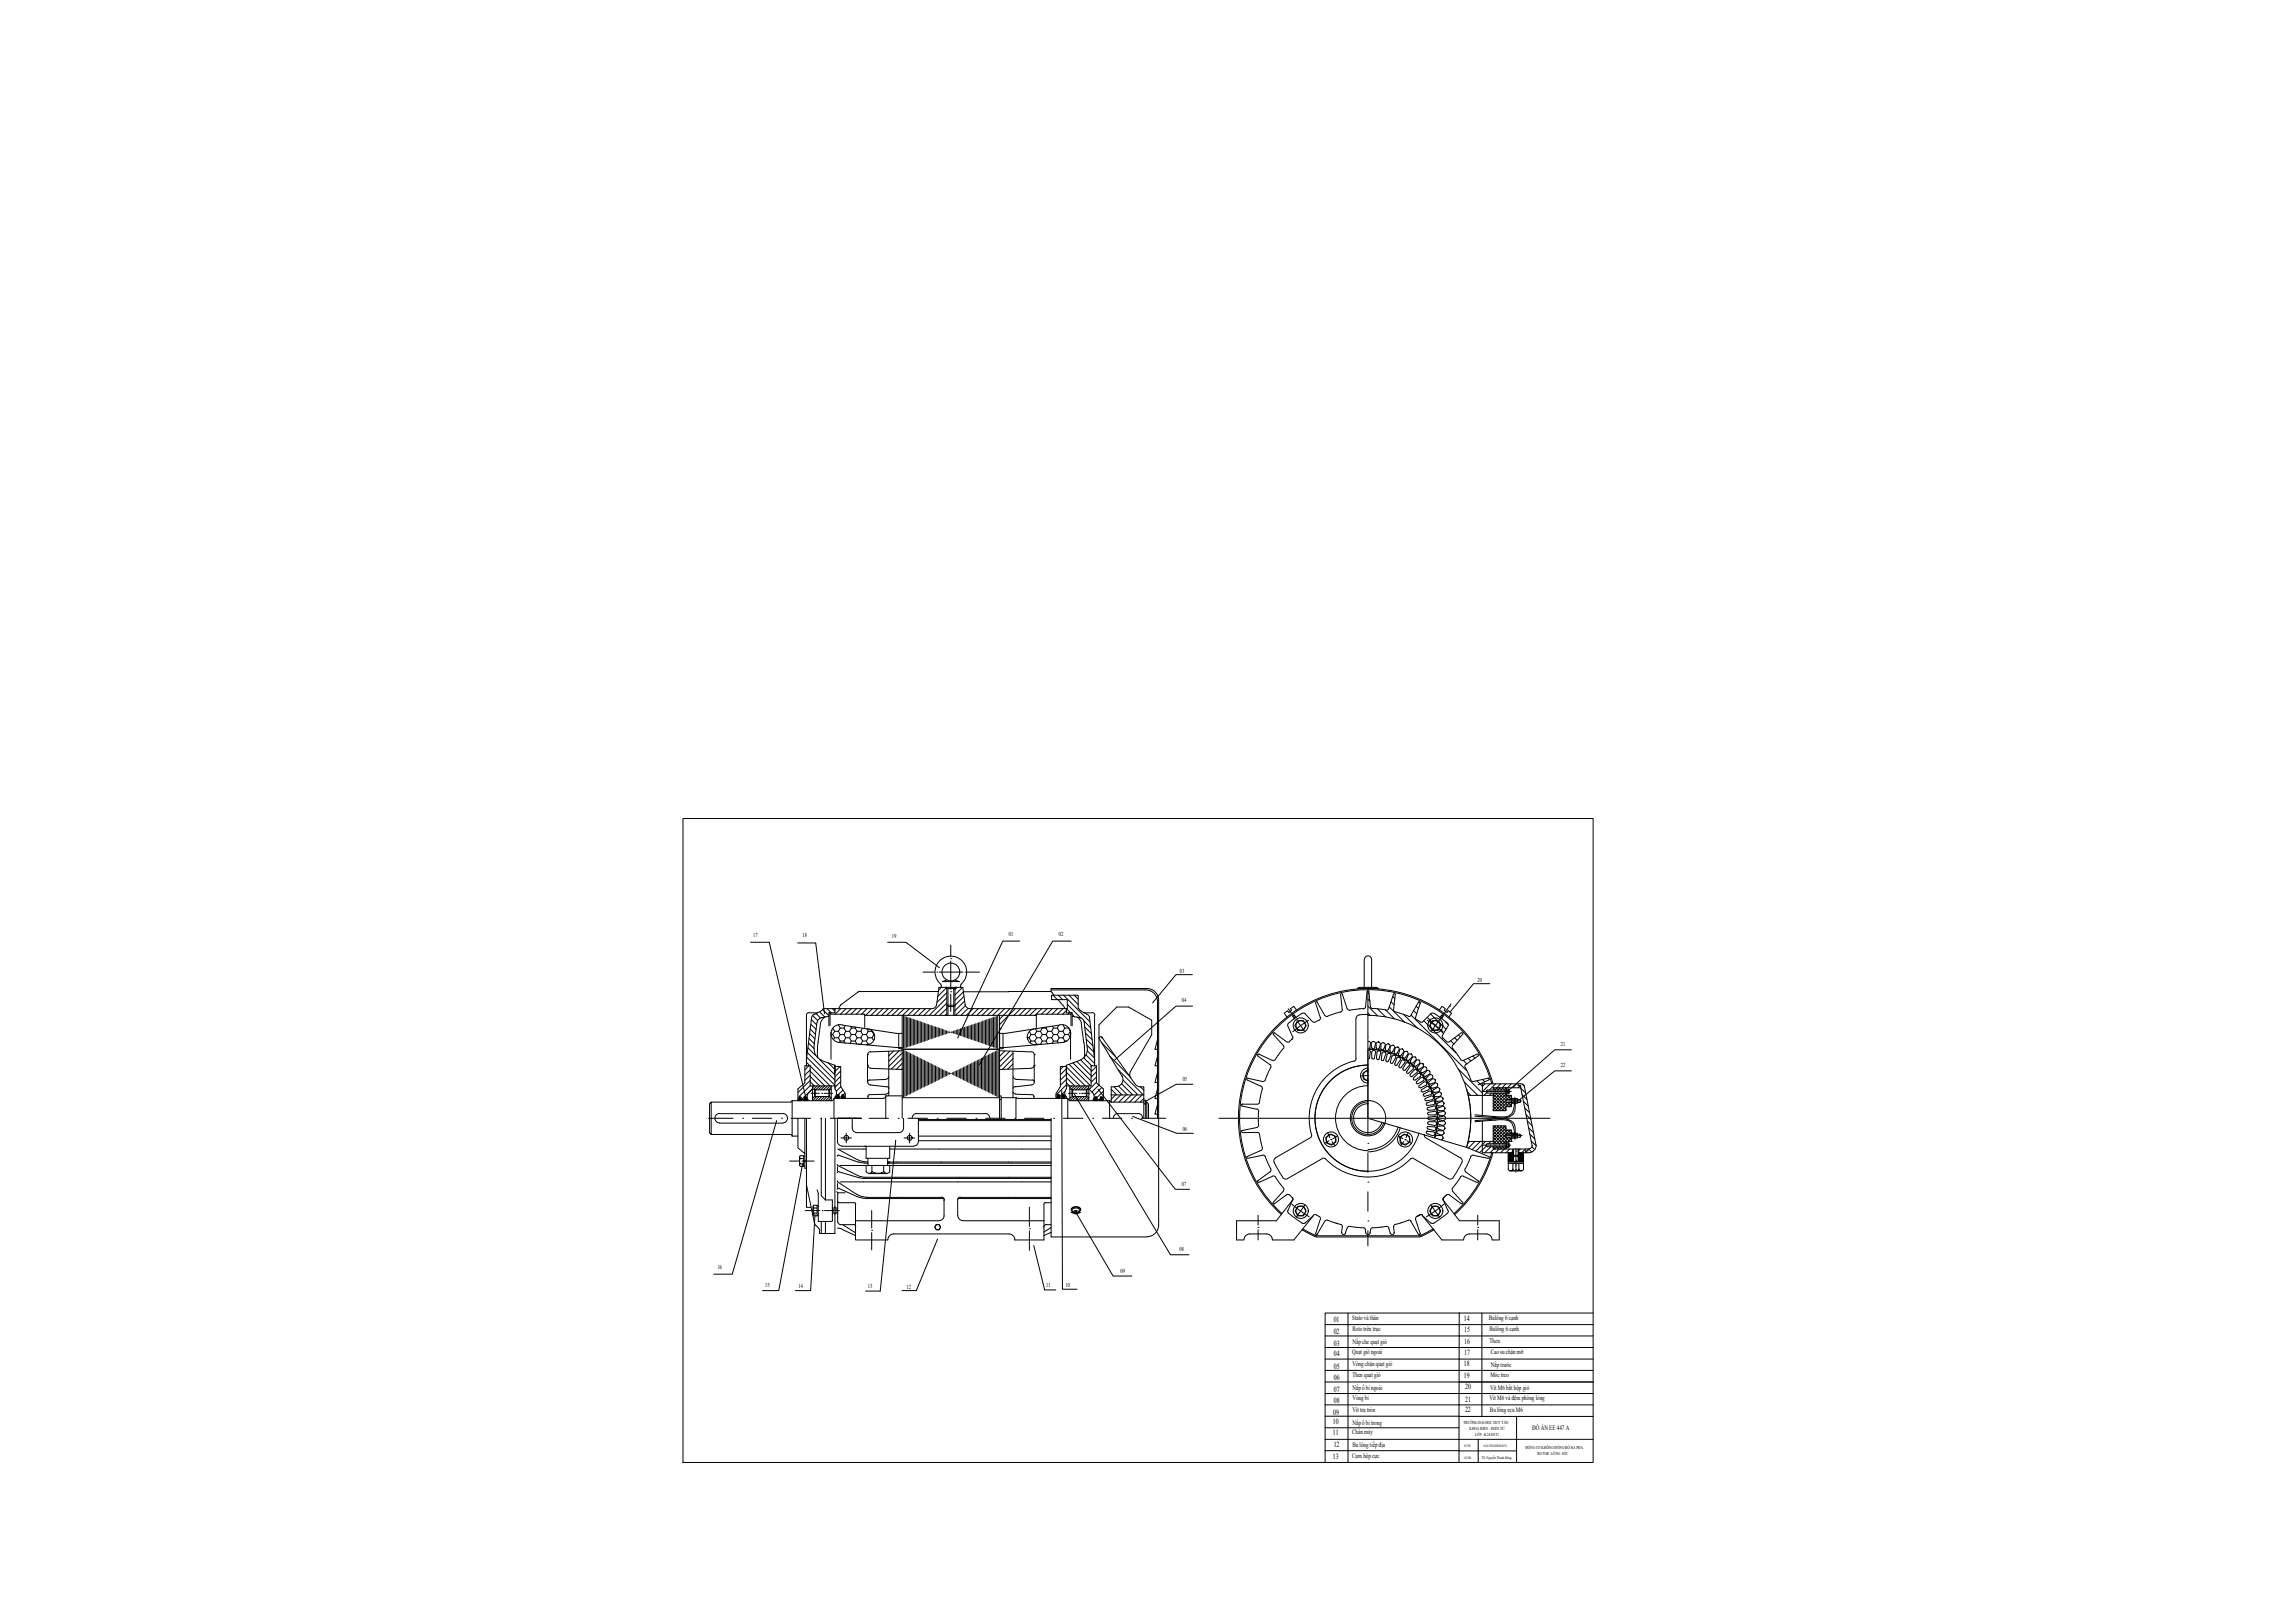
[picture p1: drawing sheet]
<svg xmlns="http://www.w3.org/2000/svg" width="420mm" height="297mm" viewBox="0 0 420 297" stroke-linecap="round" stroke-linejoin="round" font-family="sans-serif">
<defs><g id="words">
<g font-size="1.4">
<text x="244.2" y="242">01</text>
<text x="244.2" y="244.1">02</text>
<text x="268" y="241.8">14</text>
<text x="268" y="245.9">16</text>
<text x="268.1" y="243.7">15</text>
<text x="244.2" y="246.3">03</text>
<text x="244.2" y="248.2">04</text>
<text x="244.2" y="250.5">05</text>
<text x="268" y="250.1">18</text>
<text x="268" y="248">17</text>
<text x="244.2" y="252.6">06</text>
<text x="244.2" y="254.7">07</text>
<text x="244.2" y="256.8">08</text>
<text x="268" y="252.3">19</text>
<text x="268.3" y="256.5">21</text>
<text x="268.3" y="254.2">20</text>
<text x="244" y="260.7">10</text>
<text x="244" y="262.7">11</text>
<text x="244.1" y="258.9">09</text>
<text x="268.2" y="258.4">22</text>
<text x="244" y="266.9">13</text>
<text x="244.2" y="264.9">12</text>
</g>
<g font-size="1.2">
<text x="247.6" y="241.6">Stato và thân</text>
<text x="247.6" y="243.7">Roto trên trục</text>
<text x="272.6" y="241.6">Bulông 6 cạnh</text>
<text x="272.7" y="243.7">Bulông 6 cạnh</text>
<text x="272.7" y="245.7">Then</text>
<text x="247.6" y="247.9">Quạt gió ngoài</text>
<text x="247.6" y="246">Nắp che quạt gió</text>
<text x="247.6" y="250">Vòng chặn quạt gió</text>
<text x="272.9" y="247.9">Cao su chặn mỡ</text>
<text x="273" y="250.2">Nắp trước</text>
<text x="247.6" y="256.3">Vòng bi</text>
<text x="247.6" y="254.4">Nắp ổ bi ngoài</text>
<text x="247.6" y="252.1">Then quạt gió</text>
<text x="272.7" y="256.3">Vít M6 và đệm phòng lỏng</text>
<text x="272.8" y="254.4">Vít M6 bắt hộp gió</text>
<text x="272.9" y="252">Móc treo</text>
<text x="247.6" y="262.5">Chân máy</text>
<text x="247.6" y="260.7">Nắp ổ bi trong</text>
<text x="247.6" y="258.3">Vít trụ tròn</text>
<text x="272.8" y="258.4">Bu lông ecu M6</text>
<text x="280.5" y="261.6">ĐỒ ÁN EE 447 A</text>
<text x="247.6" y="266.8">Cụm hộp cực</text>
<text x="247.6" y="264.9">Bu lông tiếp địa</text>
</g>
<g font-size="1.1">
<text x="137.9" y="171.5">17</text>
<text x="146.9" y="171.6">18</text>
<text x="163.3" y="171.7">19</text>
<text x="184.7" y="171.4">01</text>
<text x="193.9" y="171.3">02</text>
<text x="216" y="178">03</text>
<text x="270.5" y="179.7">20</text>
<text x="216.4" y="183.4">04</text>
<text x="285.7" y="191.4">21</text>
<text x="216.5" y="197.9">05</text>
<text x="285.7" y="195.2">22</text>
<text x="216.5" y="207.1">06</text>
<text x="216.4" y="217.1">07</text>
<text x="131.4" y="232.3">16</text>
<text x="205.1" y="232.9">09</text>
<text x="215.9" y="229">08</text>
<text x="140.1" y="235.6">15</text>
<text x="146.2" y="235.7">14</text>
<text x="158.9" y="235.7">13</text>
<text x="166" y="235.8">12</text>
<text x="191.5" y="235.6">11</text>
<text x="195.1" y="235.5">10</text>
</g>
<g font-size=".8">
<text x="267.9" y="260.5">TRƯỜNG ĐẠI HỌC DUY TÂN</text>
<text x="269.1" y="261.6">KHOA ĐIỆN - ĐIỆN TỬ</text>
<text x="270.1" y="262.9">LỚP : K24 EDT1</text>
<text x="279.3" y="265.2">ĐỘNG CƠ KHÔNG ĐỒNG BỘ BA PHA</text>
<text x="281.5" y="266.3">ROTOR LỒNG SÓC</text>
</g>
<text font-size=".7" x="271.3" y="267">TS. Nguyễn Thanh Hùng</text>
<g font-size=".6">
<text x="268" y="264.7">SVTH</text>
<text x="268" y="267">GVHD</text>
<text x="271.6" y="264.8">NGUYỄN ĐÌNH ĐỨC</text>
</g>
</g></defs>
<!-- layer: 0 -->
<g fill="none" stroke="#000" stroke-width=".18">
<path d="M125 149.8h166.7v117.9h-166.7zM137.4 172.5h3.4l6.8 28.5M146 172.6h3.3l1.6 12.9M162.5 172.5h3.3l6.2 4.6M169 177.9h2.1M171.5 177.9h.1M171.9 177.9h4.4M173.3 179.4l-.8 .2h3.1l-.8-.2M174.1 175.5h.1M174.1 173v2M174.1 175.9v5.2M176.7 177.9h.1"/>
<path d="M177.1 177.9h2.2M186.7 172.2h-3.1l-8.3 17.8M196.1 172.2h-3.4l-13.4 22.7M218.3 178.4h-3l-4.3 5.1M249.8 175.6v5.1M249.8 175.6a.66 .66 0 0 1 .7-.7 .66 .66 0 0 1 .6 .7M251.1 175.6v5.1M147.6 194.4l4.4 4.3-.8 .8M147.7 193.5l5.2 5.1M147.8 192.6l5.1 5.1M147.9 191.8l1.4 1.4M148 190.9l1 1"/>
<path d="M148.1 200a.95 .95 0 0 0-.2 1.2M148.1 185.4h1.5M148.1 195.1l-.8 .7M148.1 185.3l-.4 .2-.1 .3v9.3M148.1 190.1l1 .9M148.2 189.2l1 .9M148.3 197l1.8 1.7-.8 .7-.6-.1-.7 .7M148.3 198l.8 .7M148.3 196l2.7 2.7-.7 .8M148.3 188.3l1 1M148.3 195.8l-1 1M148.3 196.8l-1 .9"/>
<path d="M148.3 197.7l-2.2 2.2M148.3 198.7l-2 2M148.4 187.5l1 .9M148.5 186.6l1 1M148.7 198.7h-.4v-3.6h-1v3.1l-1.2 1.1v1.9M148.7 199.2l-1.9 2M148.8 185.9l.9 .9M149 185.6l-.4 .7-1 7.6M149.1 191.8a2.14 2.14 0 0 0 1.3 2.2M149.1 198.7l-.4 .4M149.2 185.6l-.2 .1M149.3 199.5l-.2 .1v.9l.2 .2"/>
<path d="M149.3 199.5v1.2M149.3 199.5h2.5M149.4 185.5l.8 .8M149.5 187.2l-.5 4.6M149.6 198.7l-.6 .7M149.7 185.4l-.5 .2M149.8 190.7l-.2 1.5 .1 1.4M150.1 193.9l2.8 2.8M150.1 185.2l.9 .9M150.2 187.2l-.4 3.6M150.4 194.1l2.5 .9v.2h1v3.7l.9 1.2v.9M150.5 186.2a1.08 1.08 0 0 0-.9 1"/>
<path d="M150.5 198.7l-.7 .8M150.6 184.8l1.2 1.1M150.7 184.6a1.55 1.55 0 0 1-1 .7M151.1 186.1l-.5 .4-.4 .6M151.4 184.6l.8 .8-.2 .2M151.5 198.7l-.8 .8M151.6 194.5l1.3 1.2M151.7 199.5h.1M151.8 186v-.6h.2v2.3M151.8 199.5l.1 .1v.9l-.1 .2M151.8 186l-1.4 .3M151.8 186v1.8"/>
<path d="M151.8 199.5v1.2M152 185.6h6.1M152.1 189.3h.3M152.2 198.7h-3.5v2.8M152.2 199.3l-.5 .1M152.2 198.7h.7M152.2 198.7v2.8M152.2 199l-.4 .4M152.2 189l-.1 4.9M152.3 188.6h.1M152.4 184.6l.5 .5M152.4 189.3l.4 .6"/>
<path d="M152.5 188.2l.3 .6M152.8 188.8h.7M152.8 189.9h.7M152.8 188.8l-.4 .5M152.8 189.9l-.2 .4M152.8 199.3a1.08 1.08 0 0 1 0 1.5M152.9 184.6v.8h-1.1M152.9 196.4v-1.4v4.3M152.9 184.6v.1M153.5 189.9l.3 .6M153.5 188.8l.3 .5M153.5 187.6l.3 .6"/>
<path d="M153.8 195.2l-.9 .9M153.8 188.2h.7M153.8 189.3h.7M153.8 190.5h.7M153.8 188.2l-.3 .6M153.8 189.3l-.3 .6M153.8 190.5l-.1 .3M153.9 183.9l-.4 .7M153.9 196l-1 1.1M153.9 197l-1 1.1M153.9 197.9l-1 1.1M153.9 184.6l-1 1"/>
<path d="M154 198.9l-.9 .8M154.2 187.6a1.63 1.63 0 0 0-2 1.2 1.63 1.63 0 0 0 1.3 2l11 .9v-2.6M154.2 187.6l9.9 1.5h1.1M154.3 199.5l-.9 .8M154.5 190.5l.2 .4M154.5 189.3l.3 .6M154.5 188.2l.3 .6M154.8 187.7l-.3 .5M154.8 188.8h.7M154.8 189.9h.7M154.8 188.8l-.3 .5M154.8 189.9l-.3 .6"/>
<path d="M154.9 184.6l-1 1M155.5 189.9l.4 .6M155.5 188.8l.4 .5M155.7 187.9l.2 .3M155.9 188.2h.7M155.9 189.3h.7M155.9 190.5h.7M155.9 188.2l-.4 .6M155.9 189.3l-.4 .6M155.9 190.5l-.3 .5M155.9 184.6l-1.1 1M156.6 190.5l.3 .6"/>
<path d="M156.6 189.3l.3 .6M156.6 188.2l.3 .6M156.7 188l-.1 .2M156.8 184.6l-1 1M156.9 188.8h.7M156.9 189.9h.7M156.9 188.8l-.3 .5M156.9 189.9l-.3 .6M157 181.6l-3.1 2.3M157.1 191.1h.5M157.4 181.5h14.4M157.4 181.4l-.3 .2"/>
<path d="M157.6 191.1v.1M157.6 189.9l.3 .6M157.6 188.8l.3 .5M157.8 184.6l-1.1 1M157.9 188.2l-.3 .6M157.9 189.3h.7M157.9 190.5h.7M157.9 189.3l-.3 .6M157.9 190.5l-.3 .6M158.1 185.6l.3 .2M158.3 188v-2.2h24.7v15.1M158.6 190.5l.3 .6"/>
<path d="M158.6 189.3l.3 .6M158.7 188.3l.2 .5M158.7 184.6l-1 1M158.8 193h.1M158.8 195h.1M158.8 193v5.1M158.9 195v.2l.5 .3M158.9 198v.3l.5 .3M158.9 188.3a1.46 1.46 0 0 1 1.2 1.6 1.46 1.46 0 0 1-1.6 1.3M158.9 188.8h.7M158.9 189.9h.7M158.9 191.1h.3"/>
<path d="M158.9 188.8l-.3 .5M158.9 189.9l-.3 .6M158.9 191.1v.1M159.2 197.6l-.3 .4M159.4 195.5l5.8 .2M159.4 198.6l2.9 .3M159.4 192.5l-.5 .2v.3M159.6 189.9l.4 .5M159.6 188.8l.4 .5M159.7 188.7l-.1 .1M159.7 184.6l-1.2 1.2M160 190.2h.1"/>
<path d="M160 189.3h.1M160 189.3l-.4 .6M160.1 189.8h.1M160.7 184.6l-1.2 1.2M161.7 184.6l-1.3 1.2M162.2 197.6l-3 .1M162.3 198.9l.4 .3M162.6 184.6l-1.2 1.2M162.7 197.1l-.3 .4h-.2M162.7 192.4v8.2M162.7 199.9l-.5 .3M163.6 192.3l-.9 .9"/>
<path d="M163.6 184.6l-1.3 1.2M164.6 184.6l-1.3 1.2M164.6 192.3l-1.9 1.9M165.2 191.7h-.7v.2h.7M165.2 185.8v6.2h17.8M165.2 192.3l-5.8 .2M165.2 192.7l-2.5 2.5M165.2 193.7l-2 2M165.2 194.6l-1.1 1.1M165.2 195.6l-.1 .1M165.4 185.9v5.9M165.4 192.2v8.6"/>
<path d="M165.6 184.6l-1.3 1.2M165.7 186v5.8M165.7 192.3v8.3M165.9 186.1v5.6M165.9 192.4v8.1M166.2 186.2v5.4M166.2 192.6v7.8M166.4 186.3v5.2M166.4 192.7v7.6M166.5 184.6l-1.2 1.2M166.7 186.4v5M166.7 192.8v7.3"/>
<path d="M166.9 186.5v4.8M166.9 192.9v7.1M167.2 186.5v4.7M167.2 193.1v6.8M167.5 186.6v4.6M167.5 193.2v6.6M167.5 184.6l-1.3 1.2M167.7 186.7v4.4M167.7 193.3v6.3M168 186.8v4.2M168 193.4v6.1M168.2 186.9v4"/>
<path d="M168.2 193.6v5.8M168.4 184.6l-1.2 1.2M168.5 187v3.8M168.5 193.7v5.5M168.7 187.1v3.6M168.7 193.8v5.3M169 187.1v3.6M169 194v5M169.2 187.3v3.3M169.2 194.1v4.8M169.4 184.6l-1.2 1.2M169.5 187.4v3.1"/>
<path d="M169.5 194.2v4.5M169.7 187.4v3M169.7 194.3v4.4M170 187.5v2.8M170 194.5v4M170.3 187.6v2.6M170.3 194.6v3.8M170.4 184.6l-1.3 1.2M170.5 187.7v2.4M170.5 194.7v3.6M170.8 187.8v2.2M170.8 194.8v3.3"/>
<path d="M171 187.9v2M171 195v3M171.3 187.9v2M171.3 195.1v2.8M171.5 183.8a.87 .87 0 0 1-.7 .8h-20.1M171.5 188v1.8M171.5 195.2v2.6M171.8 188.1v1.6M171.8 195.4v2.2M171.8 181.2l.5-.5h4l.4 3.1M172 188.2v1.4M172 195.5v2"/>
<path d="M172.2 180.1l.1 .3M172.2 180.1a2.9 2.9 0 0 1-.2-4.2 2.9 2.9 0 0 1 4.2 0 2.9 2.9 0 0 1-.3 4.2M172.3 188.3v1.2M172.3 195.6v1.8M172.3 180.4v.3h-.4l-.4 3.1M172.5 188.4v1M172.5 195.7v1.6M172.8 188.5v.8M172.8 195.9v1.2M173 188.6v.7M173 196v1M173.2 180.7l.2 .2"/>
<path d="M173.3 180.8l-1.6 1.6M173.3 188.7v.5M173.3 196.1v.8M173.3 185.8v-4.9h1.5v4.9M173.3 184h1.5l-.2 .2h-1zM173.3 182.6l-3.2 3.2M173.3 181.7l-1.8 1.8M173.3 183.6l-2.2 2.2M173.3 184.6l-1.3 1.2M173.3 185.5l-.3 .3M173.6 180.9v4.9M173.6 188.8v.3"/>
<path d="M173.6 196.2v.6M173.8 188.8v.2M173.8 196.3v.3M174.1 181.5h.1M174.1 188.9h.1M174.1 181.9v3.2M174.1 196.5h.1M174.3 188.8v.2M174.4 196.3v.3M174.6 188.8v.3M174.6 180.9v4.9M174.6 196.2v.6"/>
<path d="M174.8 188.6v.6M174.9 196.1v.8M175.1 180.7l-.3 .2M175.1 188.5v.8M175.1 196v1M175.2 180.7l-.4 .4M175.3 188.5v.8M175.4 195.9v1.2M175.6 188.4v1M175.6 195.7v1.6M175.8 180.4v.3M175.8 188.3v1.2"/>
<path d="M175.9 195.6v1.8M176 180.1l-.1 .3M176.1 188.2v1.4M176.1 195.5v2M176.2 180.7l-1.4 1.4M176.3 188.1v1.6M176.4 195.4v2.2M176.5 182.4l-1.7 1.6M176.6 183.2l-1.8 1.8M176.6 188v1.8M176.6 195.2v2.6M176.7 183.8a.87 .87 0 0 0 .7 .8h10.4"/>
<path d="M176.7 184.1l-1.8 1.7M176.9 187.9v2M176.9 195.1v2.8M177.1 187.9v2.1M177.2 195v3M177.2 184.6l-1.3 1.2M177.4 187.8v2.3M177.4 194.8v3.3M177.6 187.7v2.4M177.7 194.7v3.6M177.9 187.6v2.6M177.9 194.6v3.8"/>
<path d="M178.1 184.6l-1.2 1.2M178.1 187.5v2.8M178.2 194.5v4M178.4 187.4v3M178.4 194.3v4.4M178.6 187.4v3.1M178.7 194.2v4.5M178.9 187.3v3.3M178.9 194.1v4.8M179.1 184.6l-1.2 1.2M179.1 187.2v3.5M179.2 194v5"/>
<path d="M179.4 187.1v3.6M179.4 193.8v5.3M179.6 187v3.8M179.7 193.7v5.5M179.9 186.9v4M179.9 193.6v5.8M180.1 184.6l-1.3 1.2M180.2 186.8v4.2M180.2 193.4v6.1M180.4 186.7v4.4M180.5 193.3v6.3M180.7 186.6v4.6"/>
<path d="M180.7 193.2v6.6M180.9 186.5v4.8M181 193.1v6.8M181 184.6l-1.2 1.2M181.2 186.5v4.9M181.2 192.9v7.1M181.4 186.4v5.1M181.5 192.8v7.3M181.6 186.3v5.2M181.7 192.7v7.6M181.9 186.2v5.4M182 192.6v7.8"/>
<path d="M182 184.6l-1.3 1.2M182.1 186.1v5.6M182.2 192.4v8.1M182.4 186v5.8M182.5 192.3v8.3M182.7 186v5.9M182.7 192.2v8.6M183 192.1h-17.8v8.8M183 192.3l5.8 .2M183 184.6l-1.3 1.2M183 192.3h.1M183.1 185.8h6.6"/>
<path d="M183.3 188.2l-.3 .3M183.6 189.1v2.6h-.6M183.9 184.6l-1.2 1.2M184 192.3l-1 1M184.6 181.5h7.5M184.7 181.5h-8.3l-1.6 1.6M184.9 192.3l-1.9 2M184.9 184.6l-1.9 1.9M185.4 192.4v8.5M185.4 192.8l-2.4 2.5M185.4 193.7l-1.9 2M185.4 194.7l-.9 1"/>
<path d="M185.5 199.9l.5 .3M185.5 197.1l.3 .4h.2M185.9 184.6l-2.9 2.9M185.9 198.9l-.4 .3M186 197.6l3 .1M186.8 184.6l-1.2 1.2M187.8 184.6h7.5M187.8 184.6l-1.2 1.2M188 189.8h.1M188 189.9h.4M188.1 190.2h.1M188.4 189.9l.4 .6"/>
<path d="M188.5 188.8l.3 .5M188.8 189.3h.6M188.8 190.5h.6M188.8 189.3l-.4 .6M188.8 190.5l-.3 .4M188.8 195.5l-5.8 .2M188.8 184.6l-1.2 1.2M188.8 192.5l.5 .2v.3M189 197.6l.3 .4M189.3 188.3a1.46 1.46 0 0 0-1.2 1.6 1.46 1.46 0 0 0 1.6 1.3M189.3 193v5.3l-.5 .3-2.9 .3M189.3 195v.2l-.5 .3"/>
<path d="M189.3 195h.1M189.3 193h.1M189.4 190.5l.4 .6M189.4 189.3l.4 .6M189.6 188.3l.2 .5M189.7 185.8v2.3M189.8 184.6l-1.3 1.2M189.8 188.8h.7M189.8 189.9h.7M189.8 191.1h.7M189.8 188.8l-.4 .5M189.8 189.9l-.4 .6"/>
<path d="M189.8 191.1l-.1 .1M189.9 185.6h6.2M190 185.6l-.3 .2M190.5 191.1v.1M190.5 189.9l.3 .6M190.5 188.8l.3 .5M190.7 184.6l-1.2 1.2M190.8 188.1v.1M190.8 188.2h.7M190.8 189.3h.7M190.8 190.5h.7M190.8 188.2l-.3 .6"/>
<path d="M190.8 189.3l-.3 .6M190.8 190.5l-.3 .6M191.5 190.5l.3 .5M191.5 189.3l.3 .6M191.5 188.2l.3 .6M191.6 188l-.1 .2M191.7 184.6l-1 1M191.8 188.8h.7M191.8 189.9h.7M191.8 188.8l-.3 .5M191.8 189.9l-.3 .6M192.2 181.4l.5 .3"/>
<path d="M192.4 181.2h17.4a2.14 2.14 0 0 1 2.1 2.1M192.5 189.9l.4 .6M192.5 188.8l.4 .5M192.5 182.9l.1 .1M192.6 181.7l.4 .4M192.6 184.6l-1 1M192.7 187.8l.2 .4M192.8 182.1l.8 .9M192.9 188.2h.7M192.9 189.3h.7M192.9 190.5h.7M192.9 188.2l-.4 .6"/>
<path d="M192.9 189.3l-.4 .6M192.9 190.5l-.3 .5M193.6 190.5l.1 .4M193.6 189.3l.3 .6M193.6 188.2l.3 .6M193.6 184.6l-1 1M193.7 183l.8 .9M193.7 182.1l.8 .9M193.8 187.6l-.2 .6M193.9 188.8h.7M193.9 189.9h.7M193.9 188.8l-.3 .5"/>
<path d="M193.9 189.9l-.3 .6M194 187.6l-9.9 1.5h-1.1M194 187.6a1.63 1.63 0 0 1 2 1.2 1.63 1.63 0 0 1-1.4 2l-11 .9v.2h-.6M194.4 199.6l.1 36.4h2.7M194.6 183.9l.4 .7M194.6 189.9l.3 .6M194.6 188.8l.3 .5M194.6 187.6l.3 .6M194.6 184.6l-1 1M194.7 195.2l-.6 .5M194.7 182.1l4.8 4.9M194.9 188.2h.7"/>
<path d="M194.9 189.3h.7M194.9 190.5h.4M194.9 188.2l-.3 .6M194.9 189.3l-.3 .6M194.9 190.5l-.1 .2M195 199.8l-1.3 1.2-.2-.1M195.2 198.7h4.6v-3.6h.9v3.1l1.3 1.1v1.9h-.2M195.2 184.6v.8h1.1M195.2 196.4v-1.4v3.7M195.2 198.7v.6a1.08 1.08 0 0 0 0 1.5M195.2 184.6h.2v-1.6h-2.9v-.9h4.9v2.5M195.2 184.9l-.7 .7"/>
<path d="M195.2 195.6l-1.1 1.1M195.2 196.6l-1.1 1.1M195.2 197.6l-1.1 1M195.2 198.5l-1.9 1.9M195.2 196.2l2.5 2.5M195.2 195.3l3.5 3.4M195.2 198.1l.6 .6M195.2 197.2l1.6 1.5M195.2 184.6l.8 .8M195.4 183.8l2.5 2.6M195.6 189.3l.3 .5M195.6 188.2l.3 .5"/>
<path d="M195.6 188.1v.1M195.7 182.1l1.7 1.7M195.7 194.8l4 3.9M195.8 185.4l-.3 .2M195.8 188.6h.1M195.9 198.7v2.8M195.9 199.3l.4 .2M195.9 189l.1 4.9M195.9 188.8l-.3 .5M196.2 198.7l-.3 .4M196.3 186v-.6h-.2v2.3M196.3 186v1.7"/>
<path d="M196.3 186l1.3 .3M196.3 185.7l.4 .4M196.4 199.5h2.5l.1 .1v.9l-.1 .2M196.4 194.5l3.4 3.4M196.7 182.1l.7 .8M196.7 198.7l-.6 .7M197.1 194.3l2.7 2.6M197.2 186.1l.4 .5 .4 .5M197.2 198.7l-.9 .7M197.5 184.6l.4 .4 1 .5M197.6 186.2a1.08 1.08 0 0 1 .9 1M197.6 194.1l-2.4 .9v.2h-1.1v3.7l-.8 1.2v.9"/>
<path d="M197.7 198.7l-.7 .8M197.9 194l1.9 1.9M197.9 187.2l.5 3.6M198.1 198.7l-.7 .8M198.4 186.8l1.3 1.3M198.4 185.4h1.6M198.4 193.6l1.5 1.5M198.4 190.7l.2 1.4-.1 1.4M198.5 187.2l.5 4.6M198.6 187.9l1.2 1.3M198.6 198.7l-.7 .8M198.7 189.1l1.3 1.2"/>
<path d="M198.8 199.5h.1M198.8 193.1l1.6 1.5M198.9 185.6l.1 .1M198.9 190.2l1.2 1.2M198.9 199.5v1.2M199 191.3l1.2 1.2M199 185.6l.5 .7M199 192.3l1.3 1.3M199.1 191.8a2.14 2.14 0 0 1-1.4 2.2M199.1 198.7l-.7 .8M199.3 198.7v2.8M199.3 199.3l.8 .7"/>
<path d="M199.3 199l-.4 .4M199.3 199.3l-.3 .2M199.5 186.3l.9 7.6M199.8 195.1v.1M200 185.3l.4 .2v.3M200 200a.95 .95 0 0 1 .1 1.2M200.4 185.8v9.3M200.7 195.2l-.9 1M200.7 196.2l-.9 .9M200.7 197.1l-.9 1M200.7 198.1l-1.3 1.3M201 199.3l14.2 18.4h2.6"/>
<path d="M201.2 190l4.2 6.9M201.6 189.8l.3 .3M201.7 190.9l2.5 2.5M201.7 199l-1.4 1.4M201.8 190l5.9 8.3a1.21 1.21 0 0 0 1.1 .6M201.8 189.9l-.3-.2-.3 .3M202 199.7l-1.2 1.2M203.2 193.3l3.5 3.5M203.4 199.4l1.1 1M203.9 198.9l1.5 1.5M204.1 198.9h-.7v2.8M204.7 195.8l4.6 4.6"/>
<path d="M204.8 198.8l1.6 1.6M205.3 198.4l2.1 2M205.4 196.9a1.29 1.29 0 0 1 0 1.4 1.29 1.29 0 0 1-1.3 .6M205.6 197.6l2.8 2.8M207 197.3a1.08 1.08 0 0 1 0-1.2l3.8-6.7v-2.7l-4.2-2.4h-2.1l-3.3 3.3v11l-1.3 1.3M209.4 199.5l-.6-.6h.6v2.8M210 180.9h-17.6v.7M210 180.9a2.14 2.14 0 0 1 2.1 2.2v41.1a2.14 2.14 0 0 1-2.1 2.1M211.9 190.3l-.5 1.8h.5M211.9 193.4l-.5 1.7h.5M211.9 196.4l-.5 1.7h.5M211.9 199.3l-.5 1.8h.5"/>
<path d="M211.9 183.3v21.4M218.3 184.1h-3l-11.2 9.9M218.4 198.4h-3.1l-5.7 3.2M228.4 197.7l2.4 1.1M228.5 197.3l2.6 .6M228.5 197.3l-.2 .1 .1 .3M230.3 193.3l2.2 1.5M230.5 192.9l2.4 1.2M230.5 192.9l-.2 .1v.2M230.9 198.8l.1 .1 .1 .4M231.1 199.3l-.5 2.4M232.5 194.8l.2 .4-.1 .2-.9 1.9a.54 .54 0 0 1-.6 .6"/>
<path d="M233.1 189.3l1.8 2 .2 .4-.1 .2M233.3 189l2.2 1.7h.4l.2-.1M233.4 189l-.3 .1v.2M235 191.9l-1.3 1.7a.54 .54 0 0 1-.7 .4M235.8 187.8l.8 1.9M235.8 184.6l1.3 1.7M236 185.3l-.3-.3-.6 .4 .5 .7M236.5 190.2l-.4 .4M236.7 186l.2 .5M236.7 189.7l-.1 .5M237 185.8l.3 .4M237 185.8h-.2l-.1 .2"/>
<path d="M237.3 186.6h.1M237.3 184.9l-.4-.7-.7 .4 .3 .3-.5 .4M237.6 186.8h1l.5 .9-.5 .9h-1l-.5-.9zM237.6 187l1.2 1.7M238.9 185.5l1.4 1.5h.5M238.9 185.5l-.5-.1-1.7 1.2a1.72 1.72 0 0 0-1 1l.1 .2M239.6 186.7l-2.9 2.1M240.9 183.6l.8 2.6M241.2 183.5l1.3 2.3 .2 .2h.4M241.2 183.4l-.2-.1-.1 .3M241.7 186.2a.91 .91 0 0 1-.9 .8M245.4 185.2l-2.3 .8"/>
<path d="M245.4 182.1l.3 2.7M245.8 184.7l-.1 .3-.3 .2M245.8 182l.8 2.6M245.8 182l-.2-.1-.2 .2M246.6 184.6l.2 .2 .3 .1M247.9 194.2a10.8 10.8 0 0 0-7.8 13.7l-.2 .3M248.5 181l.4-.3h3.1l.4 .3M248.5 180.9h3.8M248.9 185.7a.66 .66 0 0 0-.6 .7l-.1 7.6-.3 .2M249.6 184.6l-2.5 .3M250 184.2l-.2 .4h-.2M250.3 181.6l-.3 2.7"/>
<path d="M250.4 196.9h.1M250.4 196.8l-1.3 .2M250.4 195.9h-.1l-.8 .6 .1 1 .8 .4M250.4 185.4l.5 .5M250.4 184.1l1.8 1.8M250.4 182.9l.4 .3M250.4 181.6l.2 .2M250.4 180.7v26.8M250.5 189.8h.1M250.5 198.7a5.9 5.9 0 0 0-6 5.9 5.9 5.9 0 0 0 6 6M250.5 185.7h-1.6M250.5 196a.87 .87 0 0 0-.9 .9 .87 .87 0 0 0 .9 .8"/>
<path d="M250.5 195.5a1.38 1.38 0 0 0-1.4 1.4 1.38 1.38 0 0 0 1.4 1.3M250.5 185.8a18.8 18.8 0 0 1 18 24.2 18.8 18.8 0 0 0 0-10.7M250.6 181.6l.4 2.8 .1 .1 2.7 .3M250.6 181.5l-.2-.2-.1 .2M252.2 184.7l1.5 1.4M253.7 184.9l1.6 1.6M254.3 184.3l2.9 2.8M254.6 183.3l.6 .6M255 182.4l.3 .4M255.1 182l-.8 2.6-.1 .2-.4 .1M255.1 182l.2-.1 .2 .2M255.1 184.7l.1 .3 .3 .2"/>
<path d="M255.4 182.1l-.3 2.7M255.5 185.2l2.3 .8M257 185.7l2.5 2.5M258.3 185.8l10.2 10.1M258.4 185.8l-.2 .2h-.4M258.8 185l.6 .5M259.2 186.2v.2l.2 .3M259.3 184.2l.4 .4M259.4 186.7l.6 .3M259.7 183.5l-1.4 2.3M259.7 183.4l.2-.1 .1 .3M259.7 183.4l.3 .2-.8 2.6"/>
<path d="M260.5 187h-.5M260.7 186.8l5.8 5.9M261.3 186.2l3 3M261.3 186.7l.3 .3M261.7 187h.1M261.8 187.1l.6 .3M261.9 185.6l2.8 2.8M261.9 185.5l-1.4 1.5M262 185.5l.1-.1a3.9 3.9 0 0 1 1.9 1M262.2 186.8h1.1l.5 .9-.5 .9h-1.1l-.5-.9zM262.3 188.3l-.3 .4M262.4 188.3h.1"/>
<path d="M262.5 187.5h.1M262.5 187.5l.5 .4M262.8 187.6l-.4 .6M262.8 187.6h.1M263.1 188h.1M263.2 188l.5 .5M263.3 187l-.4 .5M263.3 186.9h.1M263.5 184.9l.5-.7 .6 .4-.2 .3 .5 .4M263.8 188.5h.1M263.8 186.3l-.4 .5M263.8 186.2h.1"/>
<path d="M263.8 188.5l.4 .3M264 186.4l1 .8 .1 .6M264.1 189.5l.1 .5M264.1 190l.7 .6M264.2 186l-.3 .5M264.2 186v-.2l-.2-.1-.4 .5M264.3 185.6l-.4 .6M264.3 185.5h.1M264.7 187.1l.4 .4M264.8 184.9l-.4 .6M264.8 190.6l.2 .1h.4M264.8 184.9h.1"/>
<path d="M264.9 185.3l.3-.3 .6 .4-.6 .7M265.1 187.8l-1 1.7M265.3 184.3l-.4 .5M265.3 184.2h.1M265.6 190.5l.6 .6M265.6 183.8l-.2 .3M265.9 191.9l1.5 2M266 191.3l-.2 .4 .1 .2M266.3 189.9l.5 .5M266.9 195.6l4.5 4.5M267 189.4l.4 .4M267.3 193.9l.4 .2 .2-.1"/>
<path d="M267.5 189l-2.2 1.7M267.5 189l.3 .1v.2M267.7 189.3l-1.8 2M268 198l2.5 2.5M268.3 195.4l.9 1.9a.54 .54 0 0 0 .6 .6M268.4 194.8l-.2 .4v.2M268.6 199.8l.7 .7M268.8 193.7l.5 .5M269.6 193.3l.4 .4M270.4 197.8l1 1M270.4 192.9l-2.5 1.2 .6 .6M270.4 192.9l.2 .1v.2"/>
<path d="M270.6 193.3l-2.3 1.5M271.4 197.6l.4 .4M271.4 199.8h.5M271.9 198.4l-.5 .4M271.9 199.8h.1M272 199.8h.7M272.2 200l-.5 .5M272.4 197.3l-2.7 .6M272.4 197.3l.2 .1-.1 .3M272.4 197.3l.2 .2M272.5 197.7l-1.9 .8M272.7 180h-2.9l-4.3 5.2"/>
<path d="M272.8 199.8h.1M272.8 198.4l-1.4 1.4M272.9 199.8h.6M273.1 198.3a23.5 23.5 0 0 0-35-13.7 23.5 23.5 0 0 0-3.4 37.5M273.3 198.3a23.7 23.7 0 0 0-35.3-13.8 23.7 23.7 0 0 0-3.4 37.8M273.4 199.1v.4M273.4 199.1l.4 .4M273.4 199.1h5M273.5 199.1l-.1 .1M273.6 199.8h.1M273.7 199.8h.6M273.8 198.4l-1.1 1.1"/>
<path d="M273.9 199.1l.4 .4M274.4 199.8h.1M274.5 199.1l.4 .4M274.5 199.8h.7M274.6 199.1l-.4 .4M274.7 198.4l-1.1 1.1M275.2 199.1l-.5 .4M275.3 199.8h.1M275.4 199.8h.6M275.6 199.1l.2 .1v1.1h-.1M275.7 199.5l-3.6 .1v.4l.2 .1h3.4M275.7 199.1l-.4 .4"/>
<path d="M275.7 199.1v1.4h1v2.1h-1M275.7 198.4l-.7 .7 .4 .4M275.8 199.3l.4 .1 .1 .7M275.8 199.5h.4M275.8 200h.4M276.1 199.8h.1M276.2 199.5l.1 .1M276.2 200h.1M276.2 199.8h.5M276.3 199.5h-.1M276.3 199.9l-.1 .1M276.7 198.4l-.7 .7"/>
<path d="M277.7 198.4l-.7 .7M277.9 198.4v.3h.5v.4M277.9 198.7h.1M278.3 198.7l-.4 .4M278.4 199.1l2.1 10.6M278.4 199.2l.9 .9M278.7 198.4l.4 .4M287.7 192.1h-3.1l-8.3 7.4M287.7 196h-3.1l-6.4 5.2M129.7 204.7h4.5M130.2 201.7v5.9l-.3-.3v-5.3zM130.2 201.7h14.5"/>
<path d="M130.2 207.6h14.5M131.7 203.8h11.6M131.7 205.6h11.6M131.7 203.8a.87 .87 0 0 0-.8 .8 .87 .87 0 0 0 .8 .9M136 204.7h.1M137.7 204.7h3.6M142.2 205.1l-8.1 28.1h-3.4M143.1 204.7h.1M143.3 203.8a.87 .87 0 0 1 .9 .8 .87 .87 0 0 1-.9 .9M144.6 212.5h1.8M144.7 207.6l.3 .3M144.9 204.7h3.5"/>
<path d="M145 201.4l-.3 .3M145 207.9h1.1M145 201.5v6.4M146.1 204.7v5.4l1.2 1v-6.4M146.2 201.5l.1-.7h.3l.1 .7M146.2 201.2h-.1v.3M146.2 201l.5 .5M146.3 200.8l.4 .4M146.4 211.8v1.4M146.5 200.8l-.3 .2M146.5 213h.6M146.5 211.5h.6v1"/>
<path d="M146.5 212h.6M146.5 200.8l.1 .1M146.5 211.5a.27 .27 0 0 0 0 .5l-.1 .5 .1 .5a.27 .27 0 0 0 0 .4M146.6 200.9l-.4 .3 .2 .3M146.6 201.1l-.3 .4M146.7 201.3l-.2 .2M146.8 212.5h.1M147 212.9l-4.4 23.3h-3M147.1 212.5v1h-.6M147.1 212.5h.2h-.2M147.1 213.4h.2M147.1 211.7h.2"/>
<path d="M147.2 201.5l.1-.7h.3l.1 .7M147.2 212.5h1.8M147.2 201.3l.2 .2M147.2 201.1l.4 .4M147.3 200.9l.3 .3h.3v.3M147.3 212.3v.2h-.2h.2M147.3 211.1v2.7h.3M147.4 200.8l-.1 .1M147.5 200.8l.1 .1M147.6 200.9l-.4 .3h-.5M147.6 204.7v12.2M147.6 201.3l-.1 .2"/>
<path d="M147.6 201.1l-.3 .4M147.9 201.1l-.2 .1M148.5 200.1h1.5M149 200.8l-.3 .2M149.2 200.7h.1M149.2 200.7l-.5 .2M149.3 200.7h2.5M149.5 200.7l-.7 .8M149.6 217.8l.2 .7v5h2.4l.2-.2M150 200.7l-.7 .8M150.2 204.7h.1M150.4 204.7v14.1l.7 .8"/>
<path d="M150.4 200.1h.1M150.4 200.7l-.7 .8M150.9 200.1h1.5M150.9 200.7l-.7 .8M151.1 219.6h1.3v3.7M151.1 204.7v14.9M151.4 200.7l-.7 .8M151.8 200.7l.4 .2-.6 .6M151.8 200.7h-.1M151.8 200.7l-.6 .8M152 204.7h4.7M152.2 201.3l-.1 .2"/>
<path d="M152.7 201l-.2 .4-.3 .1h-7.2M152.7 201h9M152.7 201v3.7M152.9 204.7v16.4h.5M153.2 218.1l.2 .4M153.2 200.8h-.3v.2M153.2 200.7l.3 .3 .2-.1M153.2 200.6l-.2 .2M153.3 204.7h4.4h-4.3M153.3 213.1l.1 .2M153.3 216.1l.1 .2 3.4 2.3M153.3 204.7v4.2a.87 .87 0 0 0 .9 .8"/>
<path d="M153.3 213.6v.7M153.3 216.6v.7M153.3 218.3h1.4M153.3 200.3l.3 .3-.4 .4v-.1M153.4 219.9l.2 .2M153.4 213.3l3.6 1.8M153.4 210.3l3.6 1.9M153.4 218.6v5.1M153.4 200.3l-.2 .2 .5 .4M153.5 214.4l3.8 1.1 .9 .2M153.6 200.3h-.3l-.1 .7M153.6 200.3l.1 .7"/>
<path d="M153.6 211.4l3.6 1.3M153.6 217.5l3.4 1.6M153.6 200.4l-.4 .4M153.6 200.3v.1M153.6 214.4l-.2 .1-.1 .1M153.6 211.4h-.2l-.1 .2M153.6 217.5h-.2l-.1 .2M153.7 210.3h4.9M153.7 200.8h.4M153.8 213.3h38.6M153.8 216.3h38.6M154 208.3h1.9"/>
<path d="M154.1 201l.1-.7h.3v.7M154.1 200.6l-.1 .2M154.1 200.4l.4 .5v.1l-.4-.4M154.2 209.8h13M154.3 200.3l.2 .3M154.4 200.3l-.3 .3M154.5 200.5l-.4 .4 .1 .1 .3-.3M154.5 200.8h.3M154.7 200.1l-.3 .2M154.9 207.4v1.8M156 206.4a.87 .87 0 0 0 .9 .9h7.6a.87 .87 0 0 0 .9-.9M156 204.7v1.7"/>
<path d="M156.8 218.5l1.1 .5 .8 .1M157 212.2l.7 .3 .8 .1M157 215.1l1.5 .4h33.9M157.1 219l1.3 .3M157.2 212.7l1 .1M157.3 204.7h.1M158.2 215.7h34.2M158.2 212.9h.7M158.4 219.4h14.4M158.5 212.7h.4M158.6 209.8v2.2h3.9M158.6 213.3v1.2"/>
<path d="M158.6 214.4a.61 .61 0 0 0 1.1 0 2.03 2.03 0 0 0 2.1 0 .62 .62 0 0 0 1.1 0M158.7 219.1h13.7M158.9 200.7h.1M158.9 200.7l.1 .3M158.9 212v1.3M159.1 204.7h3.6M159.1 214.8h3.2M159.2 200.3l-.3 .4M159.6 213.3v1.2M161.8 213.3v1.2M162.2 200.5l-.2 .4-.2 .1M162.2 200.3h-3"/>
<path d="M162.5 212.9h29.9M162.5 212.7h29.9M162.9 209.8v2.2h-.4v1.3M162.9 210.3h29.5M162.9 213.3v1.2M164 208.7l-2.9 27.6h-2.6M164.5 204.7h.1M165.2 200.9v3.8M165.2 200.9h17.8M165.2 200.6h-3v4.1M165.4 204.7v1.7M165.5 208.3h2"/>
<path d="M166.2 204.7h3.6M166.5 207.4v1.8M167.8 203.8h12.5M167.9 203.8a.87 .87 0 0 0-.9 .8M168.1 204.7v4.2a.87 .87 0 0 1-.8 .8M168.1 207.9h24.3M168.1 204.9h24.3M168.1 205.1h24.3M168.1 208.8h24.3M171.6 204.7h.1M172.4 219.1l.3 .1 .2 .3M172.8 219.6v2.9a.87 .87 0 0 1-.8 .9"/>
<path d="M173.3 204.7h3.6M175.5 219.4h16.9M175.5 219.4h-.1M175.8 219.1h16.6M175.8 219.1l-.2 .1-.3 .3v3M178.7 204.7h.1M180.3 203.8a.87 .87 0 0 1 .9 .8M180.5 204.7h3.5M183 200.6h.3v.6h-.3v-.3M183 201.2v3.5M183.3 200.9h2.7v3.8M183.3 201.2v3.5"/>
<path d="M185.8 204.7h.1M186 200.3h3l.3 .4M186 200.9l.1 .1M186.1 201h9.4v3.7M187.6 204.7h3.5M189.3 200.7l-.1 .3M192.4 204.7v21.7h17.6M192.9 204.7h.1M193.3 200.8h.2M193.5 201l.1-.7h.3l.1 .7M193.6 200.4l.4 .4M193.6 200.3v.1"/>
<path d="M193.8 200.3l.2 .2-.5 .4M193.9 200.3l-.3 .3 .4 .4v-.1M193.9 200.8h.5M194.4 201h.1M194.5 200.6l.4 .4M194.5 200.3h.3l.1 .7M194.5 200.3l-.1 .7M194.5 200.3l.3 .4M194.6 200.3l-.1 .2M194.7 204.7h3.6M194.8 200.3v.1M194.8 200.4l-.4 .4"/>
<path d="M194.8 200.6l-.4 .4M194.9 200.8h.3M195.1 200.6l-.4 .4-.3-.2M195.2 200.8v.2M195.5 201l.1 .2 .4 .3M195.6 200.1h1.6M195.9 201.5h7.2v3.2M196.1 200.8l-.2 .2M196.3 200.7h.2M196.7 200.7l-.8 .8M196.7 200.3l17.6 29.3h3.4M197.1 200.7l-.7 .8"/>
<path d="M197.6 200.1h.1M197.6 200.7l-.7 .8M198 200.1h1.5M198.1 200.7l-.8 .8M198.5 200.7l-.7 .8M198.9 200.7h-2.5v-1.2l-.2 .1v.9l.2 .2-.5 .2M199 200.7h-.2M199 200.7l.3 .2-.6 .6M199 200.7l-.7 .8M199.3 201.3l-.1 .2M200.1 204.7h.1M200.4 201.2h-.3v.3"/>
<path d="M200.4 200.9l.5 .5-.1 .1M200.4 201.2l.3 .3M200.5 200.8h.3M200.5 200.8l-.1 .7M200.5 200.8h.1M200.5 200.8l.3 .3M200.7 200.8l-.3 .3M200.8 200.8l.1 .7M200.8 200.8h.1M200.8 201.2h.6M200.8 200.9l-.4 .4M200.8 201.2l-.2 .3"/>
<path d="M201.4 201l.4 .5-.1-.7h-.2l-.1 .7M201.4 201.2l.3 .3M201.5 200.8l.3 .3M201.7 200.8l-.3 .3M201.8 200.9l-.4 .4M201.8 201.2l-.3 .3M201.8 204.7h3.6M201.8 201.4l-.1 .1M202 201.2v.3M202 200.7l-.2 .2-.1-.1M203.2 201.4l.3 .3M203.4 201.7h6"/>
<path d="M203.4 200.4h6M203.4 200.3l.1 .1M204.2 200.4l-.8 .8M204.7 203.8h3.6M204.7 203.8a.87 .87 0 0 0-.9 .8M205.2 200.4l-1.3 1.3M206.1 200.4l-1.3 1.3M207.1 200.4l-1.3 1.3M207.2 204.7h.1M207.4 204.3l8 3.1h3.1M208.1 200.4l-1.3 1.3M208.3 203.8a.87 .87 0 0 1 .9 .8"/>
<path d="M208.9 204.7h4.5M209.1 200.4l-1.3 1.3M209.4 201.4h.3v.6h-.3v-.3M209.4 202v2.7M209.4 201l-.7 .7M209.7 201.7h.3v3M209.7 202v2.7M210 201.7l.3 .3v2.7M211.9 202.2l-.5 1.7h.5M211.9 201.7h.2M223.2 204.7h60.5M227.4 202.4l2.7 .6"/>
<path d="M227.4 206.9l-.1 .2 .2 .1M227.4 207.3l2.8-.1 .2 .1 .2 .3M227.5 202l-.2 .2 .1 .2M230.1 202.9l.2 .1 .1 .4M230.4 203.4v2.5M230.4 205.9l-.1 .4-.2 .1-2.7 .5M230.6 207.6l.4 2.1a.55 .55 0 0 1-.1 .9M230.6 201.7l-.2 .3-.2 .1h-2.8M230.8 210.6l-2.4 1.1M231.1 211.4l-2.6 .6-.2-.1 .1-.3M231.1 211.4h.2l.3 .3 .9 2a.54 .54 0 0 1 0 .8M232.5 214.5l-2.2 1.6"/>
<path d="M232.9 215.3l-2.4 1.1-.2-.1v-.3M233 215.2l.4 .1 1.6 2.1M233.3 212.7l1.6 2.8M235 217.4l.1 .2-.2 .4-1.8 2M236.5 219.1l-.2-.2a.51 .51 0 0 0-.8-.2l-2.2 1.6M236.6 219.1l.1 .5M239.9 208.2l-6.4 3.7a.66 .66 0 0 0-.2 .9M242.1 212l-6.4 3.7a.66 .66 0 0 1-.9-.2M242.1 212h.4a10.9 10.9 0 0 0 15.9 0h.4M242.7 208.2l.9-.7 .9 .5 .1 1-.8 .6-.9-.4zM243.1 207.3l.3 .9M243.3 208.8l-.8 .4"/>
<path d="M243.7 208.6h.1M243.9 208.9l.5 .8M244.8 207.9l-.8 .5M250.4 209.2h.1M250.4 216.4h.1M250.4 204.7l18.1 5.3 4 1.7M250.4 211v3.6M250.4 218.1v3.6M250.5 201.7a2.98 2.98 0 0 0-3 2.7 2.98 2.98 0 0 0 2.4 3.2 2.98 2.98 0 0 0 3.4-2.1M250.5 202a2.65 2.65 0 0 0-2.7 2.4 2.65 2.65 0 0 0 2.1 2.8 2.65 2.65 0 0 0 3.1-1.8M256 206.3a5.7 5.7 0 0 1-5.5 4.1M256 207.9l.8 .5"/>
<path d="M256.3 208.2l.8-.7 .9 .5 .1 1-.8 .6-.9-.4zM256.4 206.4a6.2 6.2 0 0 1-5.9 4.4M257 208.9l-.6 .8M257.2 208.6h.1M257.5 208.8l.8 .4M257.8 207.3l-.4 .9M258.8 212l6.4 3.7M259.8 207.4a9.7 9.7 0 0 1-11.2 6.8 9.7 9.7 0 0 1-7.8-10.5 9.7 9.7 0 0 1 9.7-8.8 9.7 9.7 0 0 0-9.8 9.7 9.7 9.7 0 0 0 9.8 9.8M260.8 207.7l.2 .5 6.4 3.7a.66 .66 0 0 1 .2 .9M260.8 207.7h.1M264.2 219.7l3 3.7h7.3v3.5M264.2 219.7l.9 1.9"/>
<path d="M264.3 219.1l-.1 .5M265.3 218.7l2.2 1.6M265.4 218.7a.84 .84 0 0 0-1 .4M265.9 218l1.8 2M265.9 217.4l-.1 .2 .2 .4M266.1 215.5a.66 .66 0 0 1-.9 .2M267.4 215.4l-1.5 2M267.6 212.7l-1.6 2.8M267.9 215.2h-.2l-.4 .2M267.9 215.3l2.5 1.1M268.2 213.9v.2l.2 .4 2.2 1.6M268.8 208.9h4.6"/>
<path d="M268.8 200.5h4.6M269.1 208.9l-.4 .4M269.7 211.4l2.7 .6 .2-.1-.1-.3M269.8 211.4h-.2l-.3 .3-1 2.2M270 205.3l3.8-.3a4.9 4.9 0 0 1 2.5 .2l.1 .1a2.38 2.38 0 0 1 .8 2M270 205.1l3.8-.3a3.9 3.9 0 0 1 3 .5 2.01 2.01 0 0 1 .6 2M270 208.9l-1.2 1.2M270.6 216v.3l-.2 .1M271 208.9l-1.5 1.5M271.4 204.2v-5.8h7a.7 .7 0 0 1 .7 .5l2.1 10.7M271.4 205.2v5.8h5.6M271.4 209.6h.4"/>
<path d="M271.9 209.6h.1M272 208.9l-1.8 1.8M272 209.6h.7M272.1 209.7l-1.2 1.2M272.7 209.6h.1M272.8 209.6h.7M273 208.9l-.5 .4M273 209.9l-1.2 1.1M273.1 200.1l-.4 .4M273.1 211a23.5 23.5 0 0 1-6.9 11.1M273.3 211a23.7 23.7 0 0 1-7 11.3M273.4 209.9v.4h6.4"/>
<path d="M273.4 207.6l1.7 1.7 1.2-1.2M273.4 200.1v3.2h2.3v-.7M273.4 209.9l.4 .4M273.4 208.1l1.1 1.2M273.4 206.4l2.4 2.5M273.4 203.1l.2 .2M273.4 202.5l.8 .8M273.4 201.9l1.3 1.4M273.4 201.4l1.9 1.9M273.4 200.8l2.3 2.3M273.4 200.2l2.3 2.4M273.4 209.9h.1"/>
<path d="M273.5 210.3l-.7 .7M273.5 206.1l2.9 2.8M273.6 209.6h.1M273.6 200.1l-.2 .2M273.7 209.6h.6M273.8 200.1l2.5 2.5 .4-.5M273.8 206.1l-.4 .4M274 209.9l.4 .4M274 209.9l-.4 .4M274.1 206.1l1.6 1.6M274.2 200.1l-.8 .8M274.3 200.1l1.4 1.3"/>
<path d="M274.4 209.6h.1M274.4 206.1l-1 1 2.3 2.2M274.5 209.6h.7M274.5 210.3l-.7 .7M274.5 209.9l.4 .4M274.6 209.9l-.5 .4M274.7 206.1l1.5 1.5M274.8 200.1l-1.4 1.3M274.9 200.1l1.2 1.1M274.9 206.1l-1.5 1.6M275.1 209.9l.4 .4M275.1 209.9l-.4 .4"/>
<path d="M275.2 209.6h.1M275.3 206.1l.4 .4M275.3 200.1l-1.9 1.9M275.3 209.6h.7M275.4 210.3l-.7 .7M275.4 200.1l.3 .2M275.5 206.1l-2.1 2.1M275.6 207.8h.6M275.7 209.9h.1M275.7 209.3l-3.6 .1v.4l.2 .1h3.4M275.7 207.7v.4h.1h.9M275.7 200.2l-2.3 2.4"/>
<path d="M275.7 201.4l-1.9 1.9M275.7 203.1l-.2 .2M275.7 206.4l-2.3 2.4 .6 .5M275.7 209.9l-.4 .4M275.7 209h.1v1.1h-.1M275.7 201.5h.5M275.7 208.1l-1.1 1.2M275.8 209.2h.5M275.8 209.8h.4M275.8 209.4h.4M275.8 210h.4M275.9 201.8l-1.6 1.5"/>
<path d="M275.9 200.5l.7 .7M275.9 206.8l-2.5 2.5M276 206.8l.7 .7M276 200.5l-2.6 2.6M276 201.8l.7 .6M276.1 209.6h.1M276.1 211.5l1 1M276.1 211.2l1 1M276.1 212.9h2.8M276.1 212.5l.2 .1M276.1 212.2l.4 .4M276.1 211.9l.7 .7"/>
<path d="M276.2 208.1l.5 .5M276.2 209.6h.4M276.2 209.8l.1 .1M276.2 209.4h.1M276.3 209.7l-.1 .1M276.3 209.2l-.1 .8M276.3 209.3l-.1 .1M276.3 200.1l-.5 .1M276.3 207.8h.1M276.3 201.5h.1M276.3 211l-.2 .1M276.3 211l.8 .7"/>
<path d="M276.4 207.8h.7M276.4 201.5h.7M276.4 210.3l-.7 .7M276.4 201.2l.4-.3v1.1h-.1M276.4 201.8l-1.5 1.5M276.5 206.8l-2.5 2.5M276.5 200.5l.2 .2M276.5 211l-.4 .4M276.6 200.5l-.8 .7M276.6 206.8l.1 .2M276.6 211l.5 .4M276.6 201.8h.1"/>
<path d="M276.7 208.9h.1M276.7 208.9v-2.1h-1v-.7h-2.3v3.2M276.7 201.2l-1 .1v.4l.1 .1h.9M276.7 207.3h.1v1.1h-.1M276.7 207.2l-.4 .4M276.7 208.3l-.6 .6M276.7 208.9h-1v1.4M276.7 207.6l-1 .1M276.8 211l-.7 .7M276.8 201.7h.4M276.8 207.6h.4M276.8 208.3h.4"/>
<path d="M276.8 208.1h.4M276.8 207.4h.4M276.8 201.3h.4M276.8 201.1h.4M276.8 201.9h.4M276.8 211l.3 .3M277 214l-.3 .2M277 214l.2 .2M277 210.3v2.3l-.9-.9M277 212.9v1.1M277 211.6h1M277 211.5l-.9 .9"/>
<path d="M277 210.9l.1 .1M277 210.4l.1 .1M277.1 212l-1-1v3l.3 .2M277.1 210.9l-1 1M277.1 210.3v1.1M277.1 211.6v1M277.1 210.4l-.1 .1M277.1 210.7l-.1 .1M277.1 211.1l-1 1M277.1 211.7l-1 .9M277.1 211.9l-.7 .7M277.1 212.1l-.5 .5"/>
<path d="M277.1 212.4l-.3 .2M277.1 210.8l-.1-.1-.3 .3M277.1 207.8h.1M277.1 201.5h.1M277.2 211.4v.2M277.2 207.4l.1 .1M277.2 201.7l.1 .1M277.2 201.1h.1M277.2 214.3h-.8h2.2h-.8M277.2 207.3h.2v1.1h-.2zM277.2 202v.4a1.96 1.96 0 0 1-2.4 2l-4.8-.4M277.2 200.9h.2v1.1h-.2z"/>
<path d="M277.2 207.8h.7M277.2 201.5h.7M277.3 208.2l-.1 .1M277.3 208v.1M277.3 207.6v.1M277.3 201.6l-.1 .1M277.3 201.2v.1M277.3 201.8l-.1 .1M277.4 202a2 2 0 0 1-1 2.3 4.7 4.7 0 0 1-2.6 .2l-3.8-.2M277.4 201.7h.3M277.4 207.6h.3M277.4 208.3h.3"/>
<path d="M277.4 208.1h.3M277.4 207.4h.3M277.4 201.3h.3M277.4 201.1h.3M277.4 201.9h.3M277.5 210.7h.1M277.5 211.5h.1M277.5 212.4h.1M277.5 213.2h.1M277.5 214.1h.1M277.5 210.2v.4M277.5 210.8v.6"/>
<path d="M277.5 211.6v.7M277.5 212.5v.6M277.5 213.3v.7M277.5 214.1v.4M277.8 207.4v.1M277.8 201.7v.1M277.8 201.1v.1M277.8 207.5v.8M277.8 208v.1M277.8 207.6v.1M277.8 201.2v.6M277.8 201.6v.1"/>
<path d="M277.8 201.2v.1M277.8 201.8v.1M277.8 201.2h.4M277.8 201.8h.1M277.8 211.4v.2M277.8 207.6l.6 .1v.4h-.6M277.9 201.5h.1M277.9 210.3h.1M277.9 212.6h.1M277.9 211.1l1 1M277.9 210.9l1 1M277.9 212.6v-1l1 1"/>
<path d="M277.9 210.3v1.1M277.9 211.4h.1h-1M277.9 212.3l.3 .3M277.9 212.1l.6 .5M277.9 211.9l.8 .7M277.9 210.6l.1 .2M277.9 210.4l.1 .1M278 207.8h.1M278 201.5h.5M278 210.3v2.3M278 210.4l-.1 .2M278 210.7l-.1 .1"/>
<path d="M278 210.9l-.1 .1M278 211.5l.9 .8M278.1 212.9v1.1l-.3 .2M278.1 207.8h.6M278.1 214l.3 .2M278.2 201.2l.2 .1v.4l-.6 .1M278.2 211l-.3 .3M278.3 211l.6 .6M278.3 210.3l-.3 .3M278.5 211l-.5 .4M278.5 211l.4 .4M278.7 200.3l.9 .9"/>
<path d="M278.7 211l-.8 .8M278.8 211l.1 .1M278.9 212.6h-2.8h2.8M278.9 211v3l-.3 .2M278.9 211l-1 1M278.9 211.3l-1 .9M278.9 211.5l-1 1M278.9 211.7l-.8 .9M278.9 212l-.6 .6M278.9 212.2l-.4 .4M278.9 212.5l-.1 .1M278.9 201.6l.9 .9"/>
<path d="M279.1 202.8l.9 .9M279.3 210.6l.3 .4M279.3 210.3l-.7 .7M279.4 204l.9 .9M279.6 205.2l.9 .9M279.7 210.3v.3h-.4v.4M279.9 206.4l.8 .9M279.9 210.3l.5 .5M280.1 207.6l.9 .9M280.3 208.8l.9 .9M280.4 209.9l.6 .5M280.5 209.6a.7 .7 0 0 1-.7 .7"/>
<path d="M281.2 209.6a1.42 1.42 0 0 1-1.4 1.4h-1.8M147.4 221.6h2.7M148.4 221h-.8v-4.1l1.5 7M148.8 220.8v1.5M149 220.6h.6v1.9h-.6M149 222h.6M149 221.1h.6M149 220.6a.28 .28 0 0 0 0 .5 .91 .91 0 0 0 0 .9 .27 .27 0 0 0 0 .5M149.1 223.9l.3 .4M149.2 222.2l-.8 14h-2.8M149.4 224.3l.4 .5M149.6 220.7h.2"/>
<path d="M149.6 222.4h.2M149.9 224.8l.2 .5M150.4 223.5v2.2M150.5 221.6h.1M150.9 221.6h2.8M151.1 223.5v2.2M152.4 222h1M152.4 221.3h1M152.4 221.8h1M152.9 220.8v.3h-.5M152.9 222v3.7h-2.9v-.4M153.3 224.8l.9 .2"/>
<path d="M153.4 223.7l.2 .3 .2 .1M153.6 220.1h2.8M153.8 224.1h2.4M154.2 225l2.4 1.1M154.3 224.1l2.3 1.5M156.2 224.1l.2 .1 .3 .3M156.4 220.1l.3 .3M156.6 220.4v6.5h5.9a1.08 1.08 0 0 1 1.1-1.1h21.1M156.6 223.4h15.3M159.6 225.2h.1M159.6 221.6v3.1M159.6 225.6v3.2"/>
<path d="M171.4 224.1h.5l.3 .5-.3 .5h-.5l-.3-.5zM171.6 226.8l-3.8 9.4h-2.7M175.4 222.5a.87 .87 0 0 0 .8 .9M176.2 223.4h14.9M184.7 225.8a1.08 1.08 0 0 1 1.1 1.1M188.5 224.9h.1M188.5 220.9v3.6M188.5 225.3v3.5M189.3 228l1.9 8.1h2.1M191.1 220.4v6.5h-5.4M191.3 220.1h1.1M191.4 220.1l-.3 .3"/>
<path d="M191.5 224.1h.9M191.6 224.1l-.4 .2-.1 .2M192.4 224.6l-1.3 .9M192.4 225.5l-1.3 .6M196.1 221.9h1.7M196.1 221.4a.98 .98 0 0 1 1.7 0M196.3 221.3v.6M196.3 221.3a1.04 1.04 0 0 1 1.3 0M196.3 221.7l-.2-.3a1.04 1.04 0 0 1 1.8 0l-.3 .3M196.8 221.6l7 11.9h3.4M196.8 222.2v-.6h.2v.6M196.8 222.1h.2"/>
<path d="M196.9 221.6l-.6 .3 .6 .2M197.1 221.6l.5 .3-.5 .2M197.6 221.3v.6M227.7 226.9a1.08 1.08 0 0 1 1.1-1.1h3a1.08 1.08 0 0 1 1.1 1.1M230.3 224.6h.1M230.3 222.4v1.8M230.3 225.1v1.8M233.1 220v.3h.3M235.8 221.5l.1 .5M235.8 221.6l.8-1.9-2.9 3.7h-7.3v3.5h1.3M235.9 222l1.6 1.3a1.69 1.69 0 0 0 1.3 .6l.1-.1M236.5 220.4l3.2 2.3"/>
<path d="M237.6 220.8h1l.5 .8-.5 .9h-1l-.5-.9zM238.4 225.1l2.3 1.2M238.5 224.9l2.5 1.2M238.9 223.8l1.6-1.4-3.6 4.5h-4M238.9 220.5l-1.6 2.2M240.5 222.4a1.02 1.02 0 0 1 1 .2M240.7 226.3h.3M240.9 226.4h19M241 226.2h18.9M241.5 222.6l.2 .3v.3M241.7 223.2l-.8 2.5 .1 .2h.2M243.1 223.3l-.4 .1-.2 .1-1.3 2.4"/>
<path d="M243.1 223.3l1.8 .7M244.6 223.9l.8 .2M245.4 224.1l.3 .2 .1 .2M245.7 225.5a.36 .36 0 0 0 .2 .5 .36 .36 0 0 0 .5-.3M245.7 224.6l-.1 1M246.6 224.8l-.3 .9M247.1 224.5l2.5 .2M247.1 224.4l-.2 .1-.3 .2M249.6 224.7l.2 .1 .2 .3M250 225.1v.5M250.4 223.5h.1M250.4 225.2v2.8"/>
<path d="M250.9 225.6a.4 .4 0 0 1-.4 .4 .4 .4 0 0 1-.4-.4M250.9 225.1l-.1 .5M251.3 224.7l-.2 .1-.2 .3M253.8 224.4l.2 .1 .3 .2M253.8 224.5l-2.5 .2M254.2 224.8l.3 .9M255.2 225.5a.36 .36 0 0 1-.2 .5 .36 .36 0 0 1-.5-.3M257.8 223.3l-2.5 .9-.2 .3 .2 1.1M257.8 223.3l.4 .1 .2 .1M258.3 223.5l1.4 2.4M259.2 223.2l.8 2.5-.1 .2h-.2M259.9 222.4l-.3 .1a.49 .49 0 0 0-.4 .7"/>
<path d="M259.9 222.4l-.4 .2M259.9 222.3l.5 .1M260.2 226.1h-.3M261.9 223.8l-1.5-1.4 3.6 4.5h4a1.08 1.08 0 0 1 1-1.1h3.1M261.9 220.5l1.7 2.2M262.2 220.8h1.1l.5 .8-.5 .9h-1.1l-.5-.9zM262.4 224.9l-2.2 1.2M262.5 225.1l-2.6 1.2M264.4 220.4l-3.3 2.3M265 222l-1.6 1.3a1.69 1.69 0 0 1-1.3 .6l-.1-.1M265.1 221.5l-.1 .5M267.8 220v.3h-.3"/>
<path d="M270.5 224.6h.1M270.5 222.4v1.8M270.5 225.1v1.8M272.1 225.8a1.08 1.08 0 0 1 1.1 1.1h1.2M242.6 257.1h49.1M242.6 255h49.1M242.6 252.9h49.1M242.6 250.8h49.1M242.6 248.7h49.1M242.6 246.6h49.1M242.6 244.5h49.1M242.6 242.4h49.1"/>
<path d="M242.6 259.2h24.5M246.8 240.3v27.4M267.1 259.2l.1-18.9h-24.6v27.4M267.1 259.2v8.5M267.1 259.2h24.6M267.1 240.3h24.6M271.3 240.3v18.9M277.7 259.2v8.5M242.6 263.4h49.1M242.6 265.5h24.5M242.6 261.3h24.5M267.1 265.5h10.6"/>
<path d="M270.6 263.4v4.3"/>
<circle cx="174.1" cy="177.9" r="1.63"/>
<circle cx="238.1" cy="187.7" r="1.38"/>
<circle cx="238.1" cy="187.7" r=".87"/>
<circle cx="262.8" cy="187.7" r="1.38"/>
<circle cx="262.8" cy="187.7" r=".87"/>
<circle cx="154.9" cy="208.2" r=".44"/>
<circle cx="166.5" cy="208.2" r=".44"/>
<circle cx="243.7" cy="208.5" r="1.38"/>
<circle cx="243.7" cy="208.5" r=".87"/>
<circle cx="250.5" cy="204.6" r="3.2"/>
<circle cx="257.2" cy="208.5" r="1.38"/>
<circle cx="257.2" cy="208.5" r=".87"/>
<circle cx="171.7" cy="224.6" r=".49"/>
<circle cx="238.1" cy="221.6" r="1.38"/>
<circle cx="238.1" cy="221.6" r=".87"/>
<circle cx="262.8" cy="221.6" r="1.38"/>
<circle cx="262.8" cy="221.6" r=".87"/>
</g>
<!-- layer: LIEN DAM -->
<g fill="none" stroke="#000" stroke-width=".18">
<path d="M250.5 190.6l.4 .2v.1M250.6 192h.7M250.6 192.1h.9l-.1 .1M250.6 192.2l.3 .3M250.8 193.6l-.3 .2M250.9 192.5l-.2 1.2M250.9 191l-.1 .6-.2 .3M251.1 192.6l.1 1.1 .3 .1 .1-.1M251.1 191.6l.2 .4M251.4 191.9v.2M251.5 190.6l.3 .2v.2M251.5 190.6h.1"/>
<path d="M251.5 190.6l-.4 .2-.1 .2 .1 .7M251.5 192.2l-.3 .3M251.6 192.1v.2M251.6 192.1l.8 .1M251.6 192.2l.3 .4M251.7 191.7l-.2 .2M251.8 192.6l-.2 1.1M251.8 191l-.1 .7M252 191.7l.1 .4-.7-.1M252 193.7l.2 .3 .3-.2M252.1 192.6l-.1 1.1M252.2 192.1l.8 .1"/>
<path d="M252.3 192l-.1 .1M252.4 190.7l.3 .2v.2l-.2 .7M252.4 190.7h.1M252.4 190.7l-.4 .1-.1 .2 .1 .7M252.4 192.2v.1M252.4 192.3l-.3 .3M252.5 191.8l-.2 .2M252.5 192.3h.1M252.6 192.3l.2 .4M252.6 192.2l.8 .2M252.8 192.7l-.3 1.1M252.8 191.2v.6"/>
<path d="M252.8 191.8l.1 .4M253.1 192.2v.1M253.1 192.2l.6 .2M253.3 190.8l.2 .1 .1 .4-.2 .7M253.3 190.8h.1M253.3 190.8l-.4 .1-.1 .2M253.4 191.9l-.3 .2M253.4 192.4l-.4 .4-.1 1.1M253.5 192.6v-.2l.9 .3M253.5 192.5l.2 .4M253.7 192.9l-.4 1.1-.3 .1-.1-.2M253.9 193l-.2 1.1"/>
<path d="M254.2 192.1l-.3 .3 .7 .2M254.2 191l.3 .3v.2M254.2 191v.1M254.2 191.1h-.4l-.1 .2v.7l.1 .3M254.4 192.8l-.4 .2M254.4 192.7l-.1 .1M254.5 192.7v.1M254.5 191.5l-.3 .7M254.5 192.2v.4M254.5 192.8l.1 .4M254.5 192.7l.8 .3-.4 .3M254.5 191.5v.8"/>
<path d="M254.5 194.3l.2 .3 .3-.1M254.6 193.2l-.4 1-.3 .1-.2-.3M254.7 192.7l.6 .2M254.7 192.6v.1M254.8 193.3l-.3 1M255 192.4l-.3 .2M255.1 191.3l.1 .1 .1 .4M255.1 191.3h.1M255.1 191.3h-.2l-.3 .2M255.3 191.8l-.3 .6M255.3 193.2l.1-.2 .8 .4M255.3 192.9h.1"/>
<path d="M255.4 191.8l-.1 .7 .1 .3M255.4 193.2l.1 .4M255.5 193.6l-.5 .9M255.8 192.7l-.4 .3 .7 .3M255.9 191.7l.2 .1 .1 .4M255.9 191.7h.1M255.9 191.7l-.2-.1-.3 .3M256 192.9l.1 .4M256.1 192.1l-.3 .6M256.1 193.5l-.4 .2-.3 1v.3l.4-.1M256.2 193.4l-.1 .1M256.2 193.2v.1"/>
<path d="M256.2 192.2l-.1 .7M256.3 193.6l.1 .4-.7 .9M256.3 193.5l.8 .4M256.3 193.5l-.1 .1M256.6 193.1l-.4 .1M256.8 192l.2 .3v.2M256.8 192h.1M256.8 192h-.2l-.4 .2M256.9 195.5v.3h.3M256.9 193.7l.6 .4M256.9 193.7h.1M256.9 192.6l-.4 .5"/>
<path d="M257 194l-.4 .1-.5 1 .1 .3h.3l.7-.9M257 192.6l-.2 .6v.4l-.6-.3M257 193.9v.1M257.1 194l.1 .5M257.2 194l-.1 .1M257.2 193.9l.7 .5M257.3 193.5l-.3 .2M257.4 194.6l-.6 1M257.5 193.7l.1 .3M257.5 196.1l.1 .3h.3M257.6 194l-.1 .1M257.6 192.4l.2 .4v.2"/>
<path d="M257.6 192.4h.1M257.6 192.4h-.4l-.1 .2M257.7 194.1l.5 .5M257.7 193l-.4 .5M257.8 193.1l-.3 .6M257.9 194.5l-.5 .1M257.9 194.5h-.1M257.9 195.1l-.7 .8M257.9 194.6l.1 .4M258 194.5l-.1 .1M258 194.5l.7 .5M258 194l-.3 .1"/>
<path d="M258.1 195.2l-.6 .9M258.3 194.2l-.1 .4M258.3 194.6l.6 .5M258.3 194.6v.1M258.4 192.9l.2 .4-.1 .2M258.4 192.9h.1M258.4 192.9h-.2l-.4 .1M258.5 193.5l-.5 .5M258.6 193.6l-.4 .6M258.6 195.1l-.5 .1M258.6 195.1h.1M258.7 194.5l-.4 .1"/>
<path d="M258.7 195.7l-.9 .8M258.7 195.2v.4M258.8 195.1l.6 .6M258.8 195.1l-.1 .1M258.9 195.1h.1M258.9 195.1l.6 .5M259 195.1l-.1 .1M259.1 193.5h.1M259.1 193.5l.2 .3-.1 .2M259.1 193.5l-.4-.1-.1 .1M259.2 194l-.5 .5M259.3 194.1l-.4 .6v.3"/>
<path d="M259.4 197.9l-.1 .3 .3 .1M259.4 195.7l-.5 .2-.7 .8v.3h.3M259.5 195.8l.6 .6M259.5 195.8l-.1 .5-.9 .7M259.5 195.7l.5 .5M259.5 196.5l-.7 .8M259.5 196.5h.5M259.6 195.3l-.2 .4M259.8 194.1l.2 .3-.1 .2M259.8 194.1h.1M259.8 194.1l-.4-.1-.1 .1M259.8 198.7v.3l.3 .1"/>
<path d="M259.9 194.6l-.6 .5h-.3M260 195.6l-.4 .1M260.1 196.6l-.1 .4-.9 .7-.3-.1v-.3M260.1 196.5h-.1M260.1 196.2l-.1 .1M260.1 196.3l.5 .6M260.1 197.3l-.8 .7M260.1 196.5l-.1 .1M260.2 196.5l.5 .7M260.2 197.2l.4 .1M260.2 195.8l-.1 .4M260.2 196.3l-.1 .1"/>
<path d="M260.5 194.7l.1 .2-.1 .4-.6 .4M260.5 194.7h.1M260.5 194.7l-.4-.1-.1 .1-.5 .6M260.5 196.3h-.3M260.6 195.3l.2-.1 .3 .2M260.6 195.4l-.5 .5M260.7 197l.3 .6M260.7 198l-.9 .7M260.7 197.2l-.1 .1M260.7 197.4l-.1 .4-1 .6M260.7 198l.5 .1M260.7 196.9l.4 .1"/>
<path d="M260.7 196.5v.3M260.8 197.3l-.2 .1M260.8 197.3l.4 .7M261.1 198.6l-1.1 .5M261.1 198.6l.2-.5 .4 .8M261.1 197.6h-.1M261.1 195.9l-.6 .4M261.1 197.6l.4 .7M261.1 195.4h.1M261.1 195.4l.1 .1-.1 .4M261.2 197.6h.3M261.2 198.8l.4 .1"/>
<path d="M261.2 198.9l-1 .6 .1 .3h.2M261.2 197.6l-.1 .1M261.2 196l-.5 .5M261.2 196l.4-.1 .1 .2M261.2 197.2l-.1 .3M261.5 198.4l.4 .6M261.6 199.7l-.9 .5M261.6 198.4h-.1M261.6 198.3l.4 .1M261.6 199.7l.5 .1M261.6 199.1l.2-.1 .3 .8h-.1M261.7 199l-.2 .5-1 .4"/>
<path d="M261.7 197.9l-.2 .4M261.7 198.9l-.1 .1M261.7 196.1l.1 .1-.1 .4-.7 .4M261.7 196.1h.1M261.9 199.1l.3 .6M262 199.1h-.1M262 199.1h.4M262.1 198.7l-.2 .3M262.1 200l-.2 .4M262.2 199.9l.3 .8M262.2 199.9l-.1 .1M262.2 197.5l-.5 .4"/>
<path d="M262.2 197.5l.2-.1 .3 .2M262.3 196.8v.2l-.1 .4-.7 .3M262.3 196.8h.1M262.3 196.8l-.2-.1h-.4l-.5 .5M262.3 199.8l.2 .7M262.3 199.8h-.1M262.5 199.4l-.2 .3M262.6 198.1l-.7 .3M262.7 198.2l.3 .1 .2 .1M262.7 198.3l-.6 .4M262.7 197.6l.1 .2-.2 .4M262.7 197.6h.1"/>
<path d="M263 199l-.7 .2M263 199.1l-.5 .4M263.1 199.1h.3l.2 .2M263.2 198.4v.2l-.2 .3M263.2 198.4h.1M263.6 199.3l-.1 .4-.2 .1-1.1 .1M263.6 199.3h.1M260.7 200.2l-.1 .3 .2 .1M261.2 207.5l1.1 .3 .4-.2M261.3 201.8l-.2 .3 .2 .2M261.4 207l1 .2M261.4 207l-.3 .2 .1 .2"/>
<path d="M261.4 206.6l1.1 .3M261.5 202.7l-.2 .2 .2 .2M261.5 206.2h1.1M261.5 206.2l-.2 .1 .1 .3M261.6 204.9l1.1 .1M261.6 204.4l-.2 .2 .2 .3M261.9 200.3l-1.1 .3M261.9 200.6l-1 .5-.1 .2 .3 .1M262 200.6l.4 .2M262.2 201.3l-1.1 .2M262.4 202.2l-1.1 .1M262.4 207.1l.3 .4"/>
<path d="M262.4 200.9l-.2 .4M262.5 202.4l-1.1 .3M262.5 202.4l.4 .2M262.5 200.7l-.1 .1M262.5 200.8l.3 .8-.2 .1M262.5 200.9h-.1M262.5 200.6h.1M262.6 200.6l.2 .7M262.6 203.4l-1.2 .2v.4h.2M262.6 203.1l-1.2 .1M262.6 200.5l-.1 .1M262.6 206.2l.4 .4"/>
<path d="M262.6 207.7l.2-.1-.2 .6M262.6 203.4l.4 .2M262.6 200.6l.4 .1M262.7 205.3h-1.1l-.2 .1v.3l1.2 .3 .4-.3M262.7 204.3l-1.1 .2M262.7 207.5h.1M262.7 201.7l-.4-.2-1.1 .4M262.7 205.3l.3 .3M262.7 204.3l.3 .3M262.7 201.8l-.3 .4M262.7 208l.1 .1M262.8 208l-.1 .2"/>
<path d="M262.8 201.8h-.1M262.8 201.8l.2 .8M262.8 200.2l-.2 .3M262.8 206.7h.2M262.8 201.3l-.1 .1M262.9 206.7l-.4 .2M262.9 202.7l-.3 .4M263 203.8l.1-.1v.9M263 207.2l.3 .3M263 203.7h.1M263 202.8h-.2M263 202.6l-.2 .1"/>
<path d="M263 205.7h.1M263 207.1h.1M263 202.3h.1M263 207.2l-.2 .7M263 206.7l-.2 .8M263 202.2l.1 .7M263 202.7l.1 .9M263 203.7l-.3 .4-1.2-.1M263 204.7l-.3 .3M263.1 201l-.2 .3M263.1 202.2l.3 .2M263.1 205.7l-.1 .9"/>
<path d="M263.1 206.4h.1M263.1 206.3h.1M263.1 203.1h.1M263.1 203h.1M263.1 206.4l-.1 .7M263.1 203l.1 .8M263.1 204.7v.9h-.1M263.2 207.8h.7l.3 .3v.2M263.2 205.5h.1M263.2 203.9h.1M263.2 206.4l.2 .2M263.2 203.9v.7"/>
<path d="M263.2 203l.3 .2M263.2 207.8l-.3 .1M263.2 201.6l-.4-.2 .2 .7M263.2 204.7v.7M263.3 207.5l.6 .3M263.3 201.8l-.3 .4M263.3 203.9l.3 .2M263.3 204.7l.3 .3M263.3 207h.8M263.4 206.9l-.3 .2M263.4 202.7l-.2 .2M263.4 206.7l.7 .2"/>
<path d="M263.5 203.3h.7M263.5 206.1l-.3 .2M263.5 205.8l.7 .2M263.5 203.5l-.3 .3M263.5 205.8l-.3-.3-.1 .8M263.6 205l.6 .1M263.6 204.1l.6 .1M263.6 205.2l-.3 .2M263.6 204.4l-.3 .2M263.6 200.6l-.6 .1M263.7 200.7l-.7 .3M263.7 200.7l.2 .1 .3 .2"/>
<path d="M263.9 200.1l-.1 .4-.2 .1M263.9 200.1h.1M263.9 200.1l-.1-.2h-.4l-.6 .3M263.9 201.6l-.6 .3M263.9 201.5l-.7 .1M263.9 201.6l.4 .1v.2M264.1 202.5l-.7 .2M264.1 206.9l.2 .3v.2M264.1 202.5h.2l.2 .3M264.2 201v.2l-.3 .3M264.2 201h.1M264.2 208.3h.1"/>
<path d="M264.2 208.3l-.3 .3M264.2 206.1h-.7M264.2 203.4l-.7 .2M264.2 206.1l.2 .1 .1 .3M264.2 203.4h.2l.2 .3M264.2 205.2l-.6 .1M264.2 204.3l-.6 .1M264.3 205.1l.3 .3v.2M264.3 204.2a.4 .4 0 0 1 .4 .4 .4 .4 0 0 1-.4 .4M264.3 201.9v.2l-.2 .3h-.8M264.3 201.9h.1M264.3 207.4h.1"/>
<path d="M264.3 207.4l-.2 .3h-.2M264.5 202.8v.2l-.3 .3M264.5 202.8h.1M264.5 206.5h.1M264.5 206.5l-.2 .3-.2 .1M264.6 203.7l-.1 .4-.2 .1M264.6 203.7h.1M264.6 205.6h.1M264.6 205.6l-.2 .3h-.2"/>
</g>
<use href="#words"/>
</svg>
